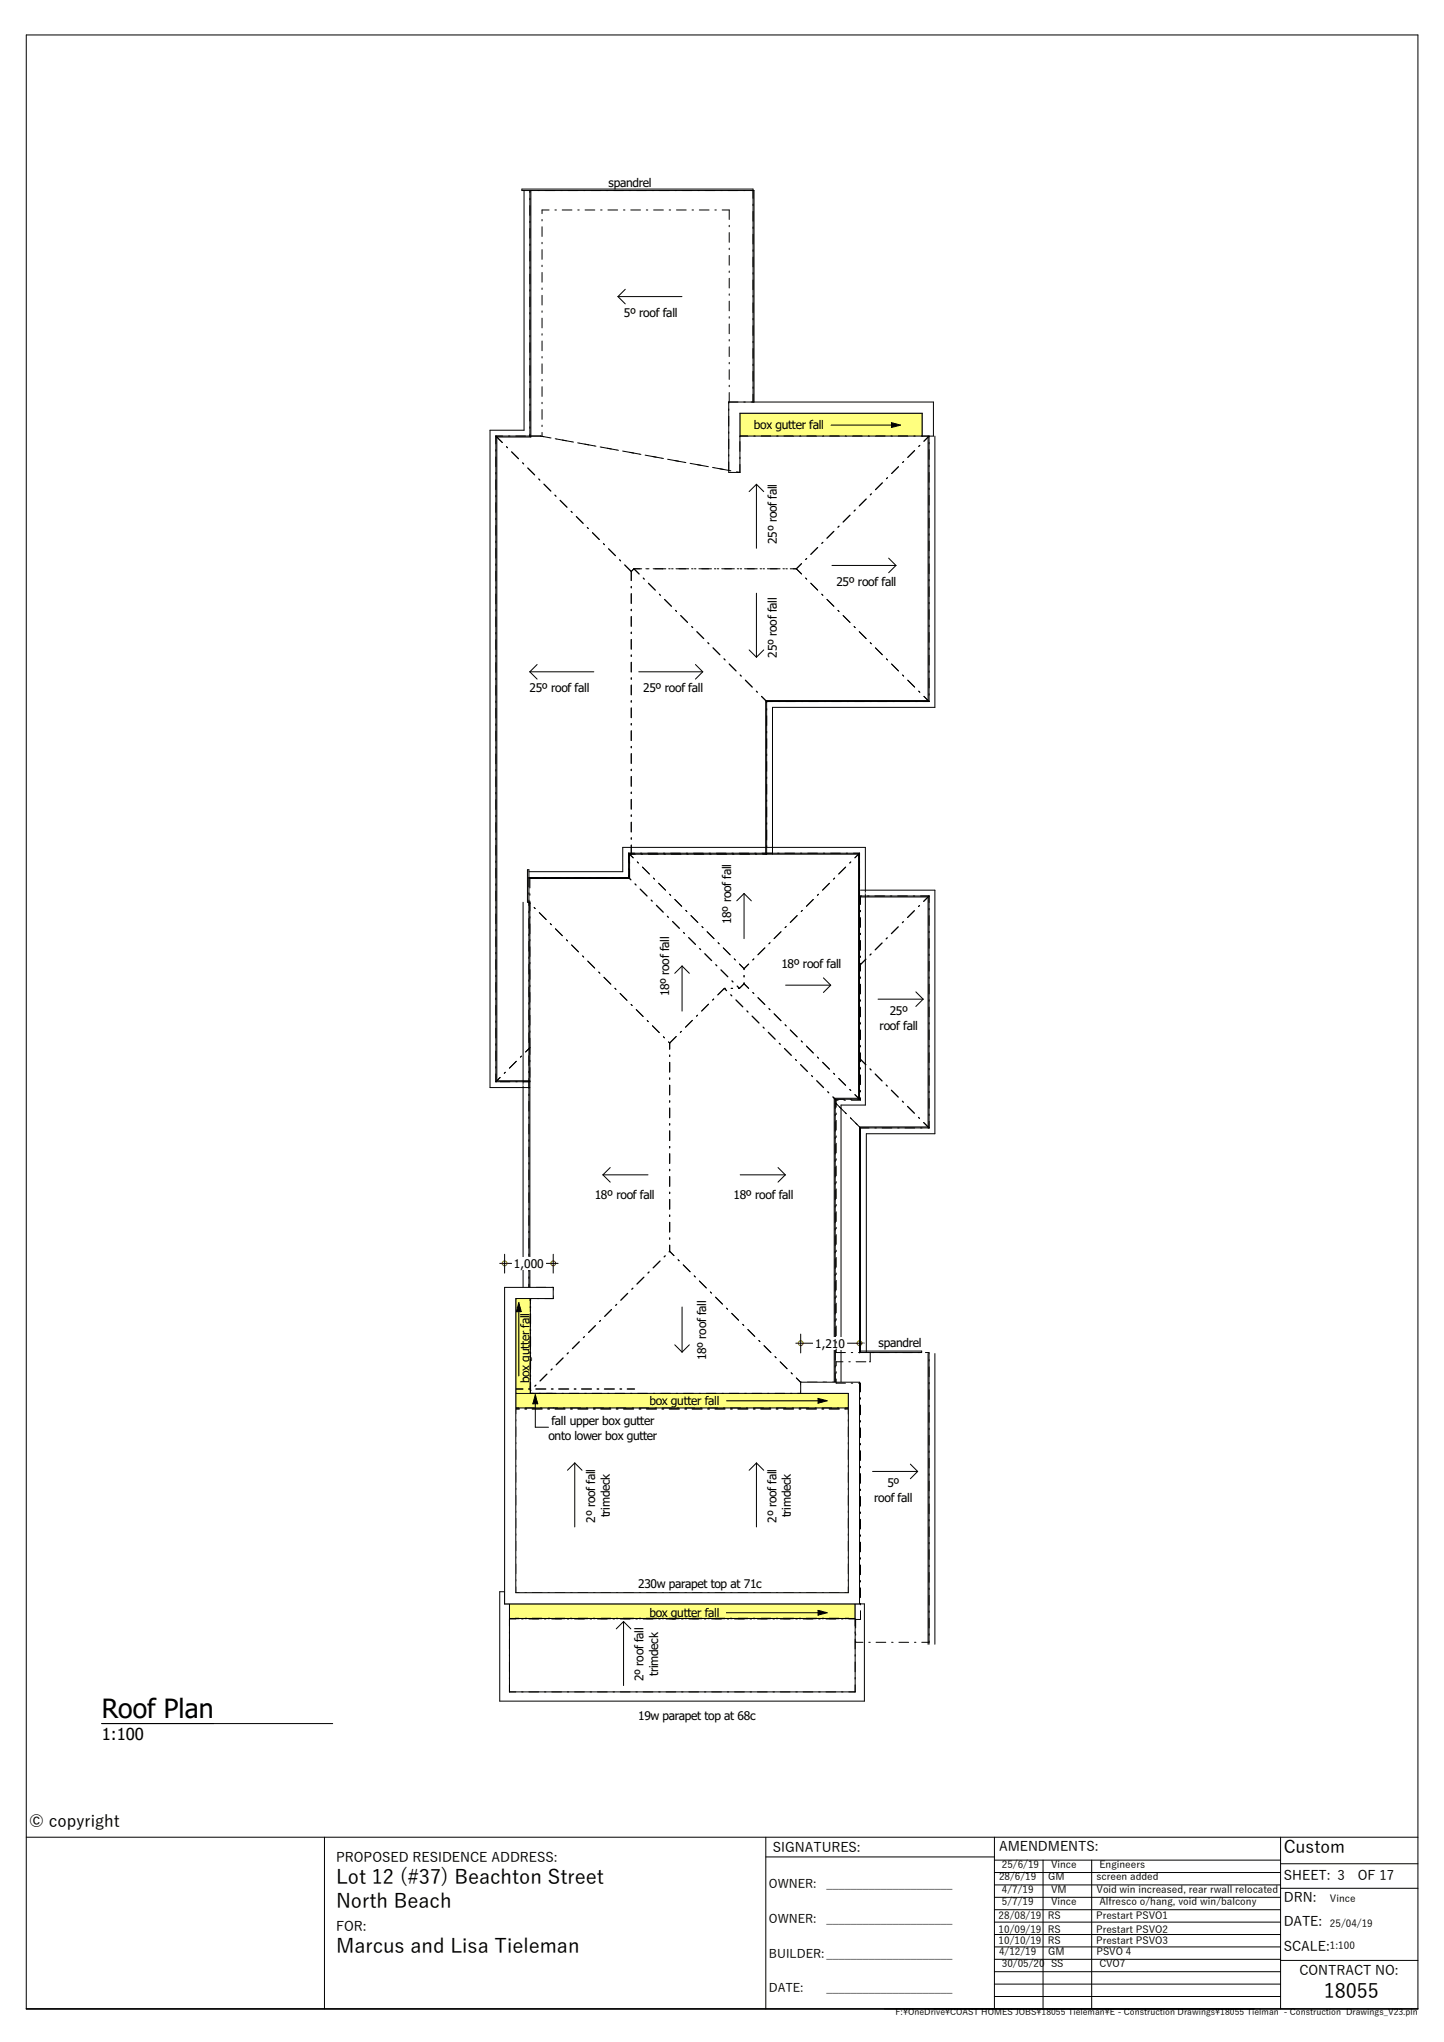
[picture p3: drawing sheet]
<svg xmlns="http://www.w3.org/2000/svg" width="297mm" height="420mm" viewBox="0 0 297 420" stroke-linecap="round" stroke-linejoin="round" font-family="sans-serif">
<defs><g id="words">
<text font-size="5.5" x="20.9" y="353.4">Roof Plan</text>
<g font-size="4.1">
<text x="69.1" y="387.5">Lot 12 (#37) Beachton Street</text>
<text x="69.1" y="392.4">North Beach</text>
<text x="69.1" y="401.6">Marcus and Lisa Tieleman</text>
<text x="272.3" y="411">18055</text>
</g>
<text font-size="3.6" x="264" y="381">Custom</text>
<g font-size="3.4">
<text x="20.9" y="357.9">1:100</text>
<text x="6" y="375.8">© copyright</text>
</g>
<g font-size="2.7">
<text x="69.1" y="383">PROPOSED RESIDENCE ADDRESS:</text>
<text x="159" y="380.8">SIGNATURES:</text>
<text x="205.5" y="380.7">AMENDMENTS:</text>
<text x="264" y="386.8">SHEET: 3</text>
<text x="279.2" y="386.8">OF 17</text>
<text x="264" y="391.3">DRN:</text>
<text x="69.1" y="397.2">FOR:</text>
<text x="264" y="401.2">SCALE:</text>
<text x="264" y="396.2">DATE:</text>
<text x="267.3" y="406.2">CONTRACT NO:</text>
</g>
<g font-size="2.5">
<text x="125.2" y="38.5">spandrel</text>
<text x="128.3" y="65.2">5º roof fall</text>
<text x="155.1" y="88.2">box gutter fall</text>
<text x="159.8" y="111.9" transform="rotate(-90 159.8 111.9)">25º roof fall</text>
<text x="172" y="120.5">25º roof fall</text>
<text x="159.8" y="135.2" transform="rotate(-90 159.8 135.2)">25º roof fall</text>
<text x="108.9" y="142.3">25º roof fall</text>
<text x="132.3" y="142.3">25º roof fall</text>
<text x="150.4" y="190" transform="rotate(-90 150.4 190)">18º roof fall</text>
<text x="160.7" y="199.2">18º roof fall</text>
<text x="137.7" y="205" transform="rotate(-90 137.7 205)">18º roof fall</text>
<text x="183" y="208.8">25º</text>
<text x="180.9" y="211.8">roof fall</text>
<text x="122.3" y="246.6">18º roof fall</text>
<text x="150.9" y="246.6">18º roof fall</text>
<text x="105.7" y="260.8">1,000</text>
<text x="145.3" y="279.8" transform="rotate(-90 145.3 279.8)">18º roof fall</text>
<text x="167.7" y="277.2">1,210</text>
<text x="180.7" y="277">spandrel</text>
<text x="108.9" y="284.5" transform="rotate(-90 108.9 284.5)">box gutter fall</text>
<text x="113.4" y="293.2">fall upper box gutter</text>
<text x="133.6" y="288.9">box gutter fall</text>
<text x="112.8" y="296.1">onto lower box gutter</text>
<text x="182.5" y="305.9">5º</text>
<text x="179.8" y="308.9">roof fall</text>
<text x="122.4" y="313.2" transform="rotate(-90 122.4 313.2)">2º roof fall</text>
<text x="125.4" y="312.1" transform="rotate(-90 125.4 312.1)">trimdeck</text>
<text x="159.7" y="313.2" transform="rotate(-90 159.7 313.2)">2º roof fall</text>
<text x="162.7" y="312.1" transform="rotate(-90 162.7 312.1)">trimdeck</text>
<text x="131.3" y="326.5">230w parapet top at 71c</text>
<text x="133.6" y="332.5">box gutter fall</text>
<text x="132.4" y="345.8" transform="rotate(-90 132.4 345.8)">2º roof fall</text>
<text x="135.4" y="344.7" transform="rotate(-90 135.4 344.7)">trimdeck</text>
<text x="131.3" y="353.8">19w parapet top at 68c</text>
<text x="158.2" y="388.3">OWNER:</text>
<text x="170" y="388.3">_____________________</text>
<text x="158.2" y="395.6">OWNER:</text>
<text x="170" y="395.6">_____________________</text>
<text x="158.2" y="402.6">BUILDER:_____________________</text>
<text x="158.2" y="409.7">DATE:</text>
<text x="170" y="409.7">_____________________</text>
</g>
<g font-size="2.1">
<text x="205.5" y="386.7">28/6/19</text>
<text x="206.1" y="384.2">25/6/19</text>
<text x="206.1" y="389.3">4/7/19</text>
<text x="215.6" y="386.7">GM</text>
<text x="216.2" y="384.2">Vince</text>
<text x="216.2" y="389.3">VM</text>
<text x="225.5" y="386.7">screen added</text>
<text x="225.5" y="389.3">Void win increased, rear rwall relocated</text>
<text x="226.1" y="384.2">Engineers</text>
<text x="205.4" y="394.8">28/08/19</text>
<text x="206.1" y="391.8">5/7/19</text>
<text x="215.5" y="394.8">RS</text>
<text x="216.2" y="391.8">Vince</text>
<text x="225.4" y="394.8">Prestart PSVO1</text>
<text x="226.1" y="391.8">Alfresco o/hang, void win/balcony</text>
<text x="273.5" y="391.2">Vince</text>
<text x="205.4" y="397.5">10/09/19</text>
<text x="205.4" y="399.9">10/10/19</text>
<text x="215.5" y="397.5">RS</text>
<text x="215.5" y="399.9">RS</text>
<text x="225.4" y="397.5">Prestart PSVO2</text>
<text x="225.4" y="399.9">Prestart PSVO3</text>
<text x="273.5" y="396.3">25/04/19</text>
<text x="273.5" y="401">1:100</text>
<text x="205.5" y="402">4/12/19</text>
<text x="206.1" y="404.6">30/05/20</text>
<text x="215.6" y="402">GM</text>
<text x="216.2" y="404.6">SS</text>
<text x="225.5" y="402">PSVO 4</text>
<text x="226.1" y="404.6">CVO7</text>
</g>
<text font-size="1.8" x="184.2" y="414.5">F:\OneDrive\COAST HOMES JOBS\18055 Tieleman\E - Construction Drawings\18055 Tielman - Construction Drawings_V23.pln</text>
<g font-size=".8" fill="#fff">
<text x="108.1" y="40.1" transform="rotate(90 108.1 40.1)">n/a</text>
<text x="104.3" y="88.8" transform="rotate(180 104.3 88.8)">EXT</text>
<text x="108.1" y="87.5" transform="rotate(90 108.1 87.5)">INT</text>
<text x="108.2" y="88.8" transform="rotate(180 108.2 88.8)">INT</text>
<text x="101.1" y="90.4" transform="rotate(90 101.1 90.4)">EXT</text>
<text x="192" y="91.8" transform="rotate(-90 192 91.8)">n/a</text>
<text x="192" y="143.6" transform="rotate(-90 192 143.6)">EXT</text>
<text x="158.5" y="145.2">INT</text>
<text x="158.6" y="146.5" transform="rotate(-90 158.6 146.5)">INT</text>
<text x="188.8" y="145.2">EXT</text>
<text x="110.9" y="179.6" transform="rotate(180 110.9 179.6)">n/a</text>
<text x="128.4" y="176.2" transform="rotate(90 128.4 176.2)">EXT INT</text>
<text x="128.5" y="179.6" transform="rotate(180 128.5 179.6)">INT</text>
<text x="131.6" y="174.6" transform="rotate(180 131.6 174.6)">EXT</text>
<text x="158.6" y="174.8" transform="rotate(-90 158.6 174.8)">n/</text>
<text x="158.6" y="174.1" transform="rotate(-90 158.6 174.1)">a</text>
<text x="176.1" y="174.6" transform="rotate(180 176.1 174.6)">EXT</text>
<text x="177.7" y="177.8" transform="rotate(-90 177.7 177.8)">EXT</text>
<text x="179.1" y="183.4" transform="rotate(180 179.1 183.4)">n/a</text>
<text x="190.4" y="183.4" transform="rotate(180 190.4 183.4)">EXT</text>
<text x="107.9" y="186.5" transform="rotate(90 107.9 186.5)">n/a</text>
<text x="192" y="186.6" transform="rotate(-90 192 186.6)">EXT</text>
<text x="101.1" y="220.2" transform="rotate(90 101.1 220.2)">EXT</text>
<text x="102.7" y="223.4">EXT</text>
<text x="106.9" y="223.4">n/</text>
<text x="107.6" y="223.4">a</text>
<text x="172.6" y="227">INT EXT</text>
<text x="177.7" y="225.4" transform="rotate(-90 177.7 225.4)">EXT</text>
<text x="172.7" y="228.3" transform="rotate(-90 172.7 228.3)">INT</text>
<text x="177.8" y="232.9">INT</text>
<text x="188.8" y="232.9">EXT</text>
<text x="192" y="231.3" transform="rotate(-90 192 231.3)">EXT</text>
<text x="177.9" y="234.2" transform="rotate(-90 177.9 234.2)">INT</text>
<text x="107.9" y="262.7" transform="rotate(90 107.9 262.7)">n/a</text>
<text x="177.9" y="277.3" transform="rotate(-90 177.9 277.3)">n/a</text>
<text x="192" y="280.5" transform="rotate(-90 192 280.5)">n/a</text>
<text x="172.7" y="283.4" transform="rotate(-90 172.7 283.4)">n/a</text>
<text x="192" y="337.3" transform="rotate(-90 192 337.3)">n/a</text>
</g>
</g></defs>
<g fill="none" stroke="#000" stroke-width=".21">
<path d="M5.4 7.2h286.2v406h-286.2zM5.4 377.9h286.2M66.7 377.9v35.3M157.5 377.9v35.3M204.5 377.9v35.3M263.4 377.9v35.3M157.5 381.9h47M204.5 397.9h58.9M204.5 395.3h58.9M204.5 392.8h58.9M204.5 390.2h58.9M204.5 387.7h58.9"/>
<path d="M204.5 385.1h58.9M204.5 382.6h58.9M214.5 382.6v30.6M224.5 382.6v30.6M263.4 383.3h28.2M263.4 388.4h28.2M204.5 408.1h58.9M204.5 405.5h58.9M204.5 403h58.9M204.5 400.4h58.9M204.5 410.6h58.9M263.4 403.2h28.2"/>
</g>
<path d="M106.1 267.1h3v19.5h65.4v3h-68.4z" fill-rule="evenodd" fill="#ffff7f"/>
<path d="M106.1 267.1h3v19.5h65.4v3h-68.4z" fill="none" stroke="#000" stroke-width=".21"/>
<path d="M104.7 329.9h71.2v3h-71.2z" fill-rule="evenodd" fill="#ffff7f"/>
<path d="M104.7 329.9h71.2v3h-71.2z" fill="none" stroke="#000" stroke-width=".21"/>
<path d="M102.8 327.4h1v2.5h1v18.1h71.1v-18.1h1.9v20h-75z" fill-rule="evenodd" fill="#fff"/>
<path d="M108.8 179.3h19.3v-5h49.9v53h-5v57M107.6 185.6v79.2M108.8 180.5h20.5v-5h47.5v50.6h-5v58.2M108.8 180.7h20.7v-5h47.1v50.2h-5v58.4M108.8 185.6h-.3v-6.7h.3v85.9M109 185.6v79.2M102.8 327.4h1v2.5h1v18.1h71.1v-18.1h1.9v20h-75z" fill="none" stroke="#000" stroke-width=".21"/>
<!-- layer: J1  ROOF-(cover) -->
<g fill="none" stroke="#000" stroke-width=".21">
<path d="M129.3 175.5l.9 .9M129.3 175.5v1.9M129.3 178.6v.3M129.3 175.5h1.2M131.1 177.3l.2 .2M131.7 175.5h.3M132.1 178.3l1.5 1.5M133.2 175.5h2M136.4 175.5h.3M137.9 175.5h2M141.1 175.5h.3M142.6 175.5h2"/>
<path d="M145.8 175.5h.3M147.3 175.5h2M150.5 175.5h.3M152 175.5h2M155.2 175.5h.3M156.7 175.5h2M159.9 175.5h.3M161.4 175.5h2M164.6 175.5h.3M166.1 175.5h2M169.3 175.5h.3M170.8 175.5h2"/>
<path d="M173.9 178.3l-1.4 1.5M174 175.5h.3M175 177.3l-.2 .2M175.5 175.5h1.3M176.8 175.5l-1 .9M176.8 175.5v.4M176.8 177.1v.3M176.8 178.6v2M108.8 185.6l.2 .2M108.8 183.6v.3M108.8 185.1v1.1M108.8 187.4v.3"/>
<path d="M108.8 188.9v2M108.8 192.1v.3M108.8 193.6v2M108.8 196.8v.3M108.8 198.3v2M109.9 186.7l.2 .2M110.6 180.5h-1.8v1.9M110.9 187.7l1.4 1.4M111.8 180.5h.3M113.2 190l.2 .2M113.3 180.5h2M114.2 191l1.5 1.5"/>
<path d="M116.5 193.3l.2 .2M116.5 180.5h.3M117.6 194.4l1.4 1.4M118 180.5h2M119.8 196.6l.2 .2M120.9 197.7l1.4 1.4M121.2 180.5h.3M122.7 180.5h2M123.2 199.9l.2 .3M125.9 180.5h.3M127.4 180.5h1.9M129.3 180.5l.5 .5"/>
<path d="M129.3 180.1v.4M130.6 181.8l.2 .2M131.7 182.9l1.4 1.4M133.9 185.1l.2 .2M134.4 180.6l.2 .2M135 186.2l1.4 1.4M135.5 181.7l1.4 1.4M137.3 188.5l.2 .2M137.7 183.9l.2 .2M138.3 189.5l1.4 1.4M138.8 185l1.4 1.4M140.3 198.7v9.3"/>
<path d="M140.3 198.7l1.5 1.5M140.3 198.7l-1.5 1.5M140.6 191.8l.2 .2M141.1 187.3l.2 .2M141.6 192.8l1.5 1.5M142.1 188.3l1.4 1.4M143.9 195.1l.2 .2M144.4 190.6l.2 .2M145 196.2l1.4 1.4M145.4 191.6l1.5 1.5M147.2 198.4l.2 .2M147.7 193.9l.2 .2"/>
<path d="M148.3 199.5l1.4 1.4M148.8 195l1.4 1.4M151 197.2l.2 .2M152.1 198.3l.9 .9M153 183.8v9.3M153 199.2v.2M153 183.8l1.5 1.5M153 183.8l-1.5 1.5M154 198.3l-1 .9M155 197.2l-.2 .2M157.3 195l-1.4 1.4M158.4 193.9l-.2 .2"/>
<path d="M160.6 191.6l-1.4 1.5M161.7 190.6l-.2 .2M164 188.3l-1.5 1.4M165 187.3l-.2 .2M167.3 185l-1.4 1.4M168.3 183.9l-.2 .2M170.6 181.7l-1.4 1.4M171.7 180.6l-.2 .2M176.8 181.8v.3M176.8 183.3v2M176.8 186.5v.3M176.8 188v2"/>
<path d="M176.8 191.2v.3M176.8 192.7v2M176.8 195.9v.3M176.8 197.4v2M108.8 201.5v.3M108.8 203v2M108.8 206.2v.3M108.8 207.7v2M108.8 210.9v.3M108.8 212.4v2M108.8 215.6v.3M108.8 217.1v2"/>
<path d="M124.2 201l1.4 1.4M126.5 203.3l.2 .2M127.5 204.3l1.5 1.4M129.8 206.6l.2 .2M130.9 207.7l1.4 1.4M133.1 209.9l.2 .2M134.2 211l1.4 1.4M136.5 213.2l.2 .3M137.5 214.3l.2 .2M137.7 214.5v1.3M137.7 217v.3M137.7 218.5v2"/>
<path d="M139.1 213.2l-1.4 1.3M140.1 212.1l-.2 .2M142.4 209.9l-1.4 1.4M143.5 208.8l-.2 .2M145.7 206.5l-1.4 1.5M146.8 205.5l-.2 .2M149 203.3l-1.4 1.3M149 203.3h.2M149 203.3l.5 .5M150.3 204.6l.2 .2M150.4 203.3h.3M150.6 201.8l.2 .2"/>
<path d="M151.4 205.7l1.4 1.4M151.6 202.8l.5 .5M151.9 203.3h.2M153 202.3l-.9 1M153 200.6v.3M153 202.1v.2M153 202.3l1 1M153.6 207.9l.2 .2M154.7 209l1.4 1.4M154.8 204.1l.2 .3M155.9 205.2l1.4 1.4M157 211.3l.2 .2"/>
<path d="M158 212.3l1.4 1.4M158.2 207.5l.2 .2M159.2 208.5l1.4 1.4M160.3 214.6l.2 .2M161.3 215.6l1.5 1.5M161.5 210.8l.2 .2M161.6 202.6h9.3M162.5 211.8l1.5 1.5M163.6 217.9l.2 .2M164.7 219l1.4 1.4M164.8 214.1l.2 .2M165.9 215.2l1.4 1.4"/>
<path d="M168.1 217.4l.2 .2M169.2 218.5l1.4 1.4M169.4 201.1l1.5 1.5M170.9 202.6l-1.5 1.5M176.8 200.6v.3M176.8 202.1v2M176.8 205.3v.3M176.8 206.8v2M176.8 210v.3M176.8 211.5v2M176.8 214.7v.3M176.8 216.2v2"/>
<path d="M176.8 219.4v.3M108.8 220.3v.3M108.8 221.8v2M108.8 225v.3M108.8 226.5v2M108.8 229.7v.3M108.8 231.2v2M108.8 234.4v.3M108.8 235.9v2M108.8 239.1v.3M137.7 221.7v.3M137.7 223.2v2"/>
<path d="M137.7 226.4v.3M137.7 227.9v2M137.7 231.1v.3M137.7 232.6v2M137.7 235.8v.3M137.7 237.3v2M166.9 221.2l.2 .2M168 222.3l1.4 1.4M170.2 224.6l.3 .2M171.3 225.6l.5 .5M171.5 220.8l.2 .2M171.8 226.1h1.9"/>
<path d="M171.8 226.1v1.9M171.8 229.2v.3M171.8 230.7v2M171.8 233.9v.3M171.8 235.4v2M171.8 238.6v.3M172.5 221.8l1.4 1.4M174.8 224.1l.2 .2M174.9 226.1h.3M175.8 225.1l1 1M176.4 226.1h.4M176.8 220.9v2"/>
<path d="M176.8 224.1v.3M176.8 225.6v.5M102.8 259.9h2.4M103.8 258v3.9M108.8 240.6v2M108.8 243.8v.3M108.8 245.3v2M108.8 248.5v.3M108.8 250v2M108.8 253.2v.3M108.8 254.7v2M108.8 257.9v.3"/>
<path d="M108.8 259.4v2M112.4 259.9h2.4M113.8 258v3.9M124 241.6h9.3M124 241.6l1.5 1.5M125.5 240.1l-1.5 1.5M135.8 259.4l-1.5 1.4M136.8 258.3l-.2 .2M137.7 257.4l-.1 .1M137.7 240.5v.3M137.7 242v2M137.7 245.2v.3"/>
<path d="M137.7 246.7v2M137.7 249.9v.3M137.7 251.4v2M137.7 254.6v.3M137.7 256.1v1.3M137.7 257.4l.9 .9M139.5 259.1l.2 .2M152.2 241.6h9.3M160 240.1l1.5 1.5M161.5 241.6l-1.5 1.5M171.8 240.1v2M171.8 243.3v.3"/>
<path d="M171.8 244.8v2M171.8 248v.3M171.8 249.5v2M171.8 252.7v.3M171.8 254.2v2M171.8 257.4v.3M171.8 258.9v2M106.7 269.8v13.2M106.7 267.9l.5 1.9h-1zM108.8 262.6v.3M108.8 264.1v.7h.3M109.1 269.4v.3"/>
<path d="M109.1 270.9v2M109.1 274.1v.3M109.1 275.6v2M109.1 278.8v.3M109.3 267.1h-.2v1.1M110.3 264.8h2M110.5 267.1h.3M113.5 264.8h.3v.5M113.8 266.5v.6h-1.8M115.8 279.3l-1.4 1.4M116.9 278.2l-.2 .3M119.1 276l-1.4 1.4"/>
<path d="M120.2 274.9l-.2 .2M122.5 272.7l-1.5 1.4M123.5 271.6l-.2 .2M125.8 269.3l-1.4 1.5M126.8 268.3l-.2 .2M129.1 266l-1.4 1.4M130.2 265l-.2 .2M132.4 262.7l-1.4 1.4M133.5 261.6l-.2 .2M138.8 276.6l1.5 1.5M140.3 268.8v9.3M140.5 260.2l1.5 1.4"/>
<path d="M141.8 276.6l-1.5 1.5M142.8 262.4l.2 .2M143.8 263.5l1.5 1.4M146.1 265.7l.2 .3M147.2 266.8l1.4 1.4M149.4 269.1l.3 .2M150.5 270.1l1.4 1.5M152.8 272.4l.2 .2M153.8 273.5l1.4 1.4M156.1 275.7l.2 .2M157.1 276.8l1.5 1.4M159.4 279l.2 .3"/>
<path d="M171.8 262.1v.3M171.8 263.6v2M171.8 266.8v.3M171.8 268.3v2M171.8 271.5v.3M171.8 273v2M171.8 276.2v.3M171.8 277.7v2M106.1 292v.3M106.1 293.5v2M106.1 296.7v.3M106.1 298.2v2"/>
<path d="M106.1 286.6h8.3M106.2 289.6h-.1v1.2M106.5 289.6h.3M108 289.6h2M109.1 280.3v2M109.1 283.5v.3M109.1 285v1.6M109.2 285.9l-.1 .1M110.1 288.7v4.9h2.7M110.1 286.9l.5 1.8h-1zM110.2 284.9l-.2 .2M111.2 289.6h.3"/>
<path d="M112.5 282.6l-1.4 1.4M112.7 289.6h2M113.6 281.6l-.3 .2M115.6 286.6h.3M115.9 289.6h.3M117.1 286.6h2M117.4 289.6h2M120.3 286.6h.3M120.6 289.6h.3M121.8 286.6h2M122.1 289.6h2M125 286.6h.3"/>
<path d="M125.3 289.6h.3M126.5 286.6h2M126.8 289.6h2M129.7 286.6h.3M130 289.6h.3M131.2 286.6h2M131.5 289.6h2M134.4 286.6h.3M134.7 289.6h.3M135.9 286.6h2M136.2 289.6h2M139.1 286.6h.3"/>
<path d="M139.4 289.6h.3M140.6 286.6h2M140.9 289.6h2M143.8 286.6h.3M144.1 289.6h.3M145.3 286.6h2M145.6 289.6h2M148.5 286.6h.3M148.8 289.6h.3M149.4 288.1h18.9M150 286.6h2M150.3 289.6h2"/>
<path d="M153.2 286.6h.3M153.5 289.6h.3M154.7 286.6h2M155 289.6h2M157.9 286.6h.3M158.2 289.6h.3M159.4 286.6h2M159.7 289.6h2M160.5 280.1l1.4 1.4M162.6 286.6h.3M162.7 282.4l.3 .2M162.9 289.6h.3"/>
<path d="M163.8 283.4l.9 .9v.6M164.4 289.6h2M164.7 284.3h.2M164.7 286.1v.5h-.6M166.1 284.3h2M167.6 289.6h.3M168.3 287.6l1.8 .5-1.8 .5zM169.1 289.6h2M169.3 284.3h.7M171.8 282.4v1.9h-.6M171.8 280.9v.3M172.3 289.6h.3"/>
<path d="M173.8 289.6h.7v1.2M174.5 292v.3M174.5 293.5v2M174.5 296.7v.3M174.5 298.2v2M106.1 301.4v.3M106.1 302.9v2M106.1 306.1v.3M106.1 307.6v2M106.1 310.8v.3M106.1 312.3v2M106.1 315.5v.3"/>
<path d="M106.1 317v2M118.2 300.9v13.2M118.2 300.9l1.5 1.5M118.2 300.9l-1.5 1.5M155.6 300.9v13.2M155.6 300.9l1.5 1.5M155.6 300.9l-1.5 1.5M174.5 301.4v.3M174.5 302.9v2M174.5 306.1v.3M174.5 307.6v2M174.5 310.8v.3"/>
<path d="M174.5 312.3v2M174.5 315.5v.3M174.5 317v2M104.8 335.6v.3M104.8 337.1v2M106.1 320.2v.3M106.1 321.7v2M106.1 324.9v.3M106.1 326.4v1.2h.7M106.1 333h-1.3v1.4M107.3 333h.3M108 327.6h.3"/>
<path d="M108.8 333h2M109.5 327.6h2M112 333h.3M112.7 327.6h.3M113.5 333h2M114.2 327.6h2M116.7 333h.3M117.4 327.6h.3M118.2 333h2M118.9 327.6h2M121.4 333h.3M122.1 327.6h.3"/>
<path d="M122.9 333h2M123.6 327.6h2M126.1 333h.3M126.8 327.6h.3M127.6 333h2M128.3 333.5v13.2M128.3 333.5l1.5 1.5M128.3 333.5l-1.5 1.5M128.3 327.6h2M130.8 333h.3M131.5 327.6h.3M132.3 333h2"/>
<path d="M133 327.6h2M135.5 333h.3M136.2 327.6h.3M137 333h2M137.7 327.6h2M140.2 333h.3M140.9 327.6h.3M141.7 333h2M142.4 327.6h2M144.9 333h.3M145.6 327.6h.3M146.4 333h2"/>
<path d="M147.1 327.6h2M149.4 331.7h18.9M149.6 333h.3M150.3 327.6h.3M151.1 333h2M151.8 327.6h2M154.3 333h.3M155 327.6h.3M155.8 333h2M156.5 327.6h2M159 333h.3M159.7 327.6h.3"/>
<path d="M160.5 333h2M161.2 327.6h2M163.7 333h.3M164.4 327.6h.3M165.2 333h2M165.9 327.6h2M168.3 331.2l1.8 .5-1.8 .5zM168.4 333h.3M169.1 327.6h.3M169.9 333h2M170.6 327.6h2M173.1 333h.3"/>
<path d="M173.8 327.6h.3M174.5 320.2v.3M174.5 321.7v2M174.5 324.9v.3M174.5 326.4v1.2h-.2M174.6 333h1.3v1.4M175.9 335.6v.3M175.9 337.1v2M104.8 340.3v.3M104.8 341.8v2M104.8 345v.3M104.8 346.5v1.5h1.3"/>
<path d="M107.3 348h.3M108.8 348h2M112 348h.3M113.5 348h2M116.7 348h.3M118.2 348h2M121.4 348h.3M122.9 348h2M126.1 348h.3M127.6 348h2M130.8 348h.3M132.3 348h2"/>
<path d="M135.5 348h.3M137 348h2M140.2 348h.3M141.7 348h2M144.9 348h.3M146.4 348h2M149.6 348h.3M151.1 348h2M154.3 348h.3M155.8 348h2M159 348h.3M160.5 348h2"/>
<path d="M163.7 348h.3M165.2 348h2M168.4 348h.3M169.9 348h2M173.1 348h.3M175.9 346.5v1.5h-1.3M175.9 340.3v.3M175.9 341.8v2M175.9 345v.3"/>
</g>
<!-- layer: I1  BEAMS -->
<g fill="none" stroke="#000" stroke-width=".3">
<path d="M109.1 266.2v1.3M109.1 268.7v.3M109.1 270.2v2M109.1 273.4v.3M109.1 274.9v2M109.1 278.1v.3M109.1 279.6v2M106.1 289.8h.7M106.1 285.7h1.4M108 289.8h.3M109.1 284.3l-.1 1.4h-.3M109.1 282.8v.3"/>
<path d="M109.5 289.8h2M110.2 285.7h2M112.7 289.8h.3M113.4 285.7h.3M114.2 289.8h2M114.9 285.7h2M117.4 289.8h.3M118.1 285.7h.3M118.9 289.8h2M119.6 285.7h2M122.1 289.8h.3M122.8 285.7h.3"/>
<path d="M123.6 289.8h2M124.3 285.7h2M126.8 289.8h.3M127.5 285.7h.3M128.3 289.8h2M129 285.7h1.5M131.5 289.8h.3M133 289.8h2M136.2 289.8h.3M137.7 289.8h2M140.9 289.8h.3M142.4 289.8h2"/>
<path d="M145.6 289.8h.3M147.1 289.8h2M150.3 289.8h.3M151.8 289.8h2M155 289.8h.3M156.5 289.8h2M159.7 289.8h.3M161.2 289.8h2M164.4 289.8h.3M165.9 289.8h2M169.1 289.8h.3M170.6 289.8h2"/>
<path d="M173.8 289.8h.3M174.3 289.8h.2M106.1 332.9h.7M108 332.9h.3M109.5 332.9h2M112.7 332.9h.3M114.2 332.9h2M117.4 332.9h.3M118.9 332.9h2M122.1 332.9h.3M123.6 332.9h2M126.8 332.9h.3"/>
<path d="M128.3 332.9h2M131.5 332.9h.3M133 332.9h2M136.2 332.9h.3M137.7 332.9h2M140.9 332.9h.3M142.4 332.9h2M145.6 332.9h.3M147.1 332.9h2M150.3 332.9h.3M151.8 332.9h2M155 332.9h.3"/>
<path d="M156.5 332.9h2M159.7 332.9h.3M161.2 332.9h2M164.4 332.9h.3M165.9 332.9h2M169.1 332.9h.3M170.6 332.9h2M173.8 332.9h.3M174.3 332.9h.2"/>
</g>
<!-- layer: J1  ROOF-(cover) -->
<path d="M106.7 267.9l.5 1.9h-1zM110.1 286.9l.5 1.8h-1zM168.3 287.6l1.8 .5-1.8 .5zM168.3 331.2l1.8 .5-1.8 .5z" fill="#000"/>
<g fill="none" stroke="#eb0000" stroke-width=".21">
<circle cx="103.8" cy="259.9" r=".5"/>
<circle cx="113.8" cy="259.9" r=".5"/>
</g>
<path d="M105.3 258.6h6.9v2.5h-6.9z" fill-rule="evenodd" fill="#fff"/>
<path d="M163.7 276.3h3.5M164.7 274.4v3.9M174.3 276.3h3.5M176.8 274.4v3.9" fill="none" stroke="#000" stroke-width=".21"/>
<g fill="none" stroke="#eb0000" stroke-width=".21">
<circle cx="164.7" cy="276.3" r=".5"/>
<circle cx="176.8" cy="276.3" r=".5"/>
</g>
<path d="M167.3 275h6.9v2.5h-6.9z" fill-rule="evenodd" fill="#fff"/>
<path d="M103.8 264.8h10v2.3h-7.7v60.5h68.4v-41h-9.8v-2.3h12.1v45.6h-73z" fill-rule="evenodd" fill="#fff"/>
<path d="M103.8 264.8h10v2.3h-7.7v60.5h68.4v-41h-9.8v-2.3h12.1v45.6h-73z" fill="none" stroke="#000" stroke-width=".21"/>
<!-- layer: J1  ROOF-(cover) -->
<g fill="none" stroke="#000" stroke-width=".21">
<path d="M102 92.5v.3M102 94v2M102 97.2v.3M102 98.7v2M103.3 91l-1.3-1.3v1.6M104.2 91.9l.2 .2M105.2 92.9l1.4 1.5M107.5 95.2l.2 .2M108.6 96.3l1.4 1.4M110.8 98.5l.2 .2M111.9 99.6l1.4 1.4M181.5 99.3l-1.4 1.4"/>
<path d="M182.5 98.3l-.2 .2M184.8 96l-1.4 1.4M185.9 94.9l-.3 .2M188.1 92.7l-1.4 1.4M189.2 91.6l-.2 .2M191.1 89.9v-.2l-1.1 1.1M191.1 91v.3M191.1 92.5v2M191.1 95.7v.3M191.1 97.2v2M102 101.9v.3M102 103.4v2"/>
<path d="M102 106.6v.3M102 108.1v2M102 111.3v.3M102 112.8v2M102 116v.3M102 117.5v2M114.1 101.8l.3 .3M115.2 102.9l1.4 1.4M117.5 105.2l.2 .2M118.5 106.2l1.4 1.4M120.8 108.5l.2 .2M121.9 109.6l1.4 1.4"/>
<path d="M124.1 111.8l.2 .2M125.2 112.9l1.4 1.4M127.4 115.1l.2 .3M128.5 116.2l1.3 1.3M129.8 117.5v1.9M130.4 117l-.6 .5M130.4 117l1.1 1.1M130.4 117h1.6M132.3 118.9l.2 .2M133.2 117h.3M133.4 120l1.4 1.4M134.7 117h2.2"/>
<path d="M138.1 117h.3M139.6 117h2M142.8 117h.3M144.3 117h2M147.5 117h.3M149 117h2M152.2 117h.3M153.7 117h2M156.9 117h.3M158.4 117h2M161.6 117h.3M163.1 117h.7"/>
<path d="M163.8 117l1.1 1.1M164.9 115.9l-1.1 1.1M165.7 118.9l.2 .2M165.9 114.9l-.2 .2M166.8 120l1.4 1.4M168.2 112.6l-1.4 1.4M169.2 111.5l-.2 .3M171.5 109.3l-1.4 1.4M172.6 108.2l-.2 .2M174.8 106l-1.4 1.4M175.9 104.9l-.2 .2M178.1 102.6l-1.4 1.5"/>
<path d="M179.2 101.6l-.2 .2M191.1 100.4v.3M191.1 101.9v2M191.1 105.1v.3M191.1 106.6v2M191.1 109.8v.3M191.1 111.3v2M191.1 114.5v.3M191.1 116v2M191.1 119.2v.3M102 120.7v.3M102 122.2v2"/>
<path d="M102 125.4v.3M102 126.9v2M102 130.1v.3M102 131.6v2M102 134.8v.3M102 136.3v2M102 139.5v.3M129.8 120.6v.3M129.8 122.1v2M129.8 125.3v.3M129.8 126.8v2M129.8 130v.3"/>
<path d="M129.8 131.5v2M129.8 134.7v.3M129.8 136.2v2M129.8 139.4v.3M135.6 122.2l.2 .2M136.7 123.3l1.4 1.4M138.9 125.5l.3 .3M140 126.6l1.4 1.4M142.3 128.9l.2 .2M143.3 129.9l1.4 1.4M145.6 132.2l.2 .2M146.7 133.3l1.4 1.4"/>
<path d="M148.9 135.5l.2 .2M150 136.6l1.4 1.4M152.2 138.8l.3 .3M153.3 139.9l1.4 1.4M169 122.2l.2 .2M170.1 123.3l1.4 1.4M172.4 125.5l.2 .3M173.4 126.6l1.4 1.4M175.7 128.9l.2 .2M176.7 129.9l1.5 1.4M179 132.2l.2 .2M180.1 133.3l1.4 1.4"/>
<path d="M182.3 135.5l.2 .2M183.4 136.6l1.4 1.4M185.6 138.8l.3 .3M186.7 139.9l1.4 1.4M191.1 120.7v2M191.1 123.9v.3M191.1 125.4v2M191.1 128.6v.3M191.1 130.1v2M191.1 133.3v.3M191.1 134.8v2M191.1 138v.3"/>
<path d="M191.1 139.5v2M102 141v2M102 144.2v.3M102 145.7v2M102 148.9v.3M102 150.4v2M102 153.6v.3M102 155.1v2M102 158.3v.3M102 159.8v2M129.8 140.9v2M129.8 144.1v.3"/>
<path d="M129.8 145.6v2M129.8 148.8v.3M129.8 150.3v2M129.8 153.5v.3M129.8 155v2M129.8 158.2v.3M129.8 159.7v2M155.6 142.2l.2 .2M156.6 143.2l1.1 1.1M157.7 144.3v.2M157.7 145.7v.3M157.7 147.2v2"/>
<path d="M157.7 150.4v.3M157.7 151.9v2M157.7 155.1v.3M157.7 156.6v2M157.7 159.8v.3M157.7 144.3h1.2M160.1 144.3h.3M161.6 144.3h2M164.8 144.3h.3M166.3 144.3h2M169.5 144.3h.3M171 144.3h2"/>
<path d="M174.2 144.3h.3M175.7 144.3h2M178.9 144.3h.3M180.4 144.3h2M183.6 144.3h.3M185.1 144.3h2M188.3 144.3h.3M189 142.2l.2 .2M189.8 144.3h1.3M190 143.2l1.1 1.1M191.1 142.7v.3M191.1 144.1v.2"/>
<path d="M102 163v.3M102 164.5v2M102 167.7v.3M102 169.2v2M102 172.4v.3M102 173.9v2M102 177.1v.3M102 178.6v2M129.5 178.8v1.9h-1.9M129.5 177.3v.3M129.8 162.9v.3M129.8 164.4v2"/>
<path d="M129.8 167.6v.3M129.8 169.1v2M129.8 172.3v.3M129.8 173.8v1.9M130.7 175.7h-1.2v.4M131.9 175.7h.3M133.4 175.7h2M136.6 175.7h.3M138.1 175.7h2M141.3 175.7h.3M142.8 175.7h2M146 175.7h.3"/>
<path d="M147.5 175.7h2M150.7 175.7h.3M152.2 175.7h2M155.4 175.7h.3M157.7 175.4v.3h-.8M157.7 161.3v2M157.7 164.5v.3M157.7 166v2M157.7 169.2v.3M157.7 170.7v2M157.7 173.9v.3M102 181.8v.3"/>
<path d="M102 183.3v2M102 186.5v.3M102 188v2M102 191.2v.3M102 192.7v2M102 195.9v.3M102 197.4v2M109 183.8v.3M109 185.3v2M109 188.5v.3M109 190v2M109 193.2v.3"/>
<path d="M109 194.7v2M109 197.9v.3M109 199.4v2M110.8 180.7h-1.8v1.9M112 180.7h.3M113.5 180.7h2M116.7 180.7h.3M118.2 180.7h2M121.4 180.7h.3M122.9 180.7h2M126.1 180.7h.3M102 200.6v.3"/>
<path d="M102 202.1v2M102 205.3v.3M102 206.8v2M102 210v.3M102 211.5v2M102 214.7v.3M102 216.2v2M102 219.4v.3M106.2 218.3l-1.4 1.4M107.3 217.2l-.3 .2M109 213.5v2l-.9 .9M109 202.6v.3"/>
<path d="M109 204.1v2M109 207.3v.3M109 208.8v2M109 212v.3M102 220.9v1.6l.9-.9M103.9 220.5l-.2 .3"/>
</g>
<path d="M152.2 85h37.5v4.7h-37.5z" fill-rule="evenodd" fill="#ffff7f"/>
<path d="M152.2 85h37.5v4.7h-37.5z" fill="none" stroke="#000" stroke-width=".21"/>
<path d="M149.9 82.7h42.1v7h-2.3v-4.7h-37.5v12.2h-2.3z" fill-rule="evenodd" fill="#fff"/>
<path d="M149.9 82.7h42.1v7h-2.3v-4.7h-37.5v12.2h-2.3z" fill="none" stroke="#000" stroke-width=".21"/>
<path d="M154.9 39.2h.2v43.5h-.2z" fill-rule="evenodd" fill="#fff"/>
<g fill="none" stroke="#000" stroke-width=".21">
<path d="M107.3 38.9h47.6v43.8h.2v-43.5h-47.8zM107.8 39.2v49.3h-7v135.2h8.2M109 39.2v50.5h-7v132.8h7M109.2 39.2v50.7h-7v132.4h6.8M190.9 89.7v54.4h-33.4v31.6M191.1 89.7v54.6h-33.4v31.4M192.3 89.7v55.8h-33.4v30.2M177 184.3h14.1v47.7h-14.1v46.2M177 183.1h15.3v50.1h-14.1v45M177 184.5h13.9v47.3h-14.1v46.4h12.8v-.3h-12.8M190.9 278.4v59.8M191.1 278.4v59.8"/>
<path d="M192.3 278.4v59.8"/>
</g>
<!-- layer: J1  ROOF-(cover) -->
<g fill="none" stroke="#000" stroke-width=".21">
<path d="M109.4 39.2h-.4v.4M110.6 39.2h.3M112.1 39.2h2M115.3 39.2h.3M116.8 39.2h2M120 39.2h.3M121.5 39.2h2M124.7 39.2h.3M126.2 39.2h2M129.4 39.2h.3M130.9 39.2h2M134.1 39.2h.3"/>
<path d="M135.6 39.2h2M138.8 39.2h.3M140.3 39.2h2M143.5 39.2h.3M145 39.2h2M148.2 39.2h.3M149.7 39.2h2M152.9 39.2h.3M154.4 39.2h.5v1.6M109 40.8v.3M109 42.3v2M109 45.5v.3"/>
<path d="M109 47v2M109 50.2v.3M109 51.7v2M109 54.9v.3M109 56.4v2M109 59.6v.3M111.5 43.2h1.4M114.1 43.2h.3M115.6 43.2h2M118.8 43.2h.3M120.3 43.2h2M123.5 43.2h.3"/>
<path d="M125 43.2h2M128.2 43.2h.3M128.6 59.5l-1.5 1.5M129.7 43.2h2M132.9 43.2h.3M134.4 43.2h2M137.6 43.2h.3M139.1 43.2h2M142.3 43.2h.3M143.8 43.2h2M147 43.2h.3M148.5 43.2h1.5"/>
<path d="M154.9 42v.3M154.9 43.5v2M154.9 46.7v.3M154.9 48.2v2M154.9 51.4v.3M154.9 52.9v2M154.9 56.1v.3M154.9 57.6v2M109 61.1v2M109 64.3v.3M109 65.8v2M109 69v.3"/>
<path d="M109 70.5v2M109 73.7v.3M109 75.2v2M109 78.4v.3M109 79.9v2M127.1 61h13.2M127.1 61l1.5 1.5M154.9 60.8v.3M154.9 62.3v2M154.9 65.5v.3M154.9 67v2M154.9 70.2v.3"/>
<path d="M154.9 71.7v2M154.9 74.9v.3M154.9 76.4v2M154.9 79.6v.3M103.4 89.7h-1.4l1.3 1.3M104.2 91.9l.2 .2M104.6 89.7h.3M105.2 92.9l1.4 1.5M106.1 89.7h2M107.5 95.2l.2 .2M108.6 96.3l1.4 1.4M108.8 89.7h2.4l2.1 .4"/>
<path d="M109 83.1v.3M109 84.6v2M109 87.8v.3M109 89.3v.4M110.8 98.5l.2 .2M111.9 99.6l1.4 1.4M114.2 90.2l3.8 .7M118.8 91.1l3.8 .7M123.4 91.9l3.8 .7M128.1 92.8l3.7 .7M132.7 93.6l3.7 .7M137.3 94.5l3.8 .6"/>
<path d="M141.9 95.3l3.8 .7M149.9 95v1.8l-3.3-.7M149.9 84.1v.3M149.9 85.6v2M149.9 88.8v.3M149.9 90.3v2M149.9 93.5v.3M150 96.8h.3M151.8 82.7h-1.9v.2M152.2 90.8v2M152.2 94v.3M152.2 95.5v1.7l-.7-.2"/>
<path d="M153 82.7h.3M153.8 89.7h-1.6v.1M154.9 81.1v1.6h-.4M155 89.7h.3M155.6 99.6v13.2M155.6 99.6l1.5 1.5M155.6 99.6l-1.5 1.5M156.5 89.7h2M159.7 89.7h.3M161.2 89.7h2M164.4 89.7h.3M165.9 89.7h2"/>
<path d="M169.1 89.7h.3M170.6 89.7h2M170.9 87.4h12.5M173.8 89.7h.3M175.3 89.7h2M178.5 89.7h.3M180 89.7h2M181.5 99.3l-1.4 1.4M182.5 98.2l-.2 .3M183.2 89.7h.3M183.4 86.9l1.8 .5-1.8 .5zM184.7 89.7h2"/>
<path d="M184.8 96l-1.4 1.4M185.9 94.9l-.3 .2M187.9 89.7h.3M188.1 92.7l-1.4 1.4M189.2 91.6l-.2 .2M189.4 89.7h1.7l-1.1 1.1M114.1 101.8l.3 .3M115.2 102.9l1.4 1.4M117.5 105.2l.2 .2M118.5 106.2l1.4 1.4M120.8 108.5l.2 .2M121.9 109.6l1.4 1.4"/>
<path d="M124.1 111.8l.2 .2M125.2 112.9l1.4 1.4M127.4 115.1l.2 .3M128.5 116.2l1.3 1.3 .6-.5h1.2M132.8 117h.3M134.3 117h2M137.5 117h.3M139 117h2M142.2 117h.3M143.7 117h2M146.9 117h.3M148.4 117h2"/>
<path d="M151.6 117h.3M153.1 117h2M156.3 117h.3M157.8 117h2M161 117h.3M164.9 115.9l-1.1 1.1h-1.3M165.9 114.9l-.2 .2M168.2 112.6l-1.4 1.4M169.2 111.5l-.2 .3M171.1 116.3h13.2M171.5 109.3l-1.4 1.4M172.6 108.2l-.2 .2"/>
<path d="M174.8 106l-1.4 1.4M175.9 104.9l-.2 .2M178.2 102.6l-1.5 1.4M179.2 101.6l-.2 .2M182.8 114.8l1.5 1.5M184.3 116.3l-1.5 1.5M109 138.2h13.1M109 138.2l1.5 1.5M110.5 136.7l-1.5 1.5M131.4 138.2h13.1M143 136.7l1.5 1.5M144.5 138.2l-1.5 1.5"/>
<path d="M154.1 133.7l1.5 1.5M155.6 122v13.2M157.1 133.7l-1.5 1.5M177 187.2v.3M177 188.7v2M177 191.9v.3M177 193.4v2M177 196.6v.3M177 198.1v1.6M177.2 184.3h-.2v1.7M178.1 197.3l-1.1 1.1M178.4 184.3h.3"/>
<path d="M179.2 196.2l-.3 .2M179.9 184.3h2M181.4 194l-1.4 1.4M182.5 192.9l-.2 .2M183.1 184.3h.3M184.6 184.3h2M184.7 190.6l-1.4 1.4M185.8 189.6l-.2 .2M187.8 184.3h.3M188.1 187.3l-1.4 1.4M189.1 186.2l-.2 .3M189.3 184.3h1.8"/>
<path d="M191.1 184.3v1.3M191.1 186.8v.3M191.1 188.3v2M191.1 191.5v.3M191.1 193v2M191.1 196.2v.3M191.1 197.7v2M191.1 184.3l-1.1 1.1M106.2 218.3l-1.4 1.4M107.3 217.2l-.3 .2M108.1 216.4l.9-.9v1.4M109 218.1v.3"/>
<path d="M109 219.6v2M177 200.9v.3M177 202.4v2M177 205.6v.3M177 207.1v2M177 210.3v.3M177 211.8v2M177 215v.3M177 216.5v1.9M177 219.6v.3M177 217.9l1.1 1.1M178.9 219.8l.3 .3"/>
<path d="M180.6 205.5h9.3M188.4 204l1.5 1.5M189.9 205.5l-1.5 1.5M191.1 200.9v.3M191.1 202.4v2M191.1 205.6v.3M191.1 207.1v2M191.1 210.3v.3M191.1 211.8v2M191.1 215v.3M191.1 216.5v2M191.1 219.7v.3"/>
<path d="M102.9 221.6l-.9 .9h.1M102.9 222.5h2M103.9 220.5l-.2 .3M106.1 222.5h.3M109 222.3v.2h-1.4M172 228.9v.3M172 230.4v2M172 233.6v.3M172 235.1v2M172 238.3v.3M172 239.8v2M172.1 227.1l-.1-.1 2.1 2.1"/>
<path d="M172.4 226.3h-.4v1.4M173.6 226.3h.3M174.9 229.9l2.1 2.1M177 221.1v2M177 224.3v.3M177 225.8v.5h-1.9M177 232v.6M177 233.8v.3M177 235.3v2M177 238.5v.3M177 240v2M177 232h1.7"/>
<path d="M179.9 232h.3M180 220.9l1.4 1.4M181.4 232h2M182.3 223.2l.2 .2M183.3 224.2l1.4 1.4M184.6 232h.3M185.6 226.5l.2 .2M186.1 232h2M186.7 227.6l1.4 1.4M188.9 229.8l.2 .2M189.3 232h.3M190 230.9l1.1 1.1"/>
<path d="M190.8 232h.3M191.1 221.2v2M191.1 224.4v.3M191.1 225.9v2M191.1 229.1v.3M191.1 230.6v1.4M172 243v.3M172 244.5v2M172 247.7v.3M172 249.2v2M172 252.4v.3M172 253.9v2"/>
<path d="M172 257.1v.3M172 258.6v2M177 243.2v.3M177 244.7v2M177 247.9v.3M177 249.4v2M177 252.6v.3M177 254.1v2M177 257.3v.3M177 258.8v2M172 277.4v.8h1.9M172 261.8v.3"/>
<path d="M172 263.3v2M172 266.5v.3M172 268v2M172 271.2v.3M172 272.7v2M172 275.9v.3M175.1 278.2h.3M177 262v.3M177 263.5v2M177 266.7v.3M177 268.2v2M177 271.4v.3"/>
<path d="M177 272.9v2M177 276.1v.3M177 277.6v.6h-.4M179.1 278.2h-.1v1.9h-.2M179.4 278.2h.3M180.9 278.2h2M184.1 278.2h.3M185.6 278.2h2M188.8 278.2h.3M190.3 278.2h.8v.2M191.1 279.6v.3M172 283.6v.9h1.9"/>
<path d="M172 282.1v.3M173.4 280.1h-1.4v.8M174.6 280.1h.3M175.1 284.5h.3M176.1 280.1h2M176.6 284.5h.4v1.8M177 287.5v.3M177 289v2M177 292.2v.3M177 293.7v2M177 296.9v.3M177 298.4v2"/>
<path d="M191.1 281.1v2M191.1 284.3v.3M191.1 285.8v2M191.1 289v.3M191.1 290.5v2M191.1 293.7v.3M191.1 295.2v2M191.1 298.4v.3M191.1 299.9v2M177 301.6v.3M177 303.1v2M177 306.3v.3"/>
<path d="M177 307.8v2M177 311v.3M177 312.5v2M177 315.7v.3M177 317.2v2M179.5 302.6h9.2M187.2 301.1l1.5 1.5M188.7 302.6l-1.5 1.5M191.1 303.1v.3M191.1 304.6v2M191.1 307.8v.3M191.1 309.3v2"/>
<path d="M191.1 312.5v.3M191.1 314v2M191.1 317.2v.3M191.1 318.7v2M176 336v.3M176 337.5v.3h1.5M177 320.4v.3M177 321.9v2M177 325.1v.3M177 326.6v2M177 329.8v.3M177 331.3v1.8h-1v1.7"/>
<path d="M178.7 337.8h.3M180.2 337.8h2M183.4 337.8h.3M184.9 337.8h2M188.1 337.8h.3M191.1 337.5v.3h-1.5M191.1 321.9v.3M191.1 323.4v2M191.1 326.6v.3M191.1 328.1v2M191.1 331.3v.3M191.1 332.8v2"/>
<path d="M191.1 336v.3"/>
</g>
<!-- layer: I1  BEAMS -->
<g fill="none" stroke="#000" stroke-width=".21">
<path d="M111.5 43.2v.7M111.5 45.1v.3M111.5 46.6v2M111.5 49.8v.3M111.5 51.3v2M111.5 54.5v.3M111.5 56v2M111.5 59.2v.3M150 43.2v1.9M150 46.3v.3M150 47.8v2M150 51v.3"/>
<path d="M150 52.5v2M150 55.7v.3M150 57.2v2M111.5 60.7v2M111.5 63.9v.3M111.5 65.4v2M111.5 68.6v.3M111.5 70.1v2M111.5 73.3v.3M111.5 74.8v2M111.5 78v.3M111.5 79.5v2"/>
<path d="M150 60.4v.3M150 61.9v2M150 65.1v.3M150 66.6v2M150 69.8v.3M150 71.3v2M150 74.5v.3M150 76v2M150 79.2v.3M111.5 82.7v.3M111.5 84.2v2M111.5 87.4v.3"/>
<path d="M111.5 88.9v.8M150 80.7v2"/>
</g>
<!-- layer: J1  ROOF-(cover) -->
<path d="M183.4 86.9l1.8 .5-1.8 .5z" fill="#000"/>
<path d="M20.9 354.5h47.5" fill="none" stroke="#000" stroke-width=".21"/>
<use href="#words"/>
</svg>
